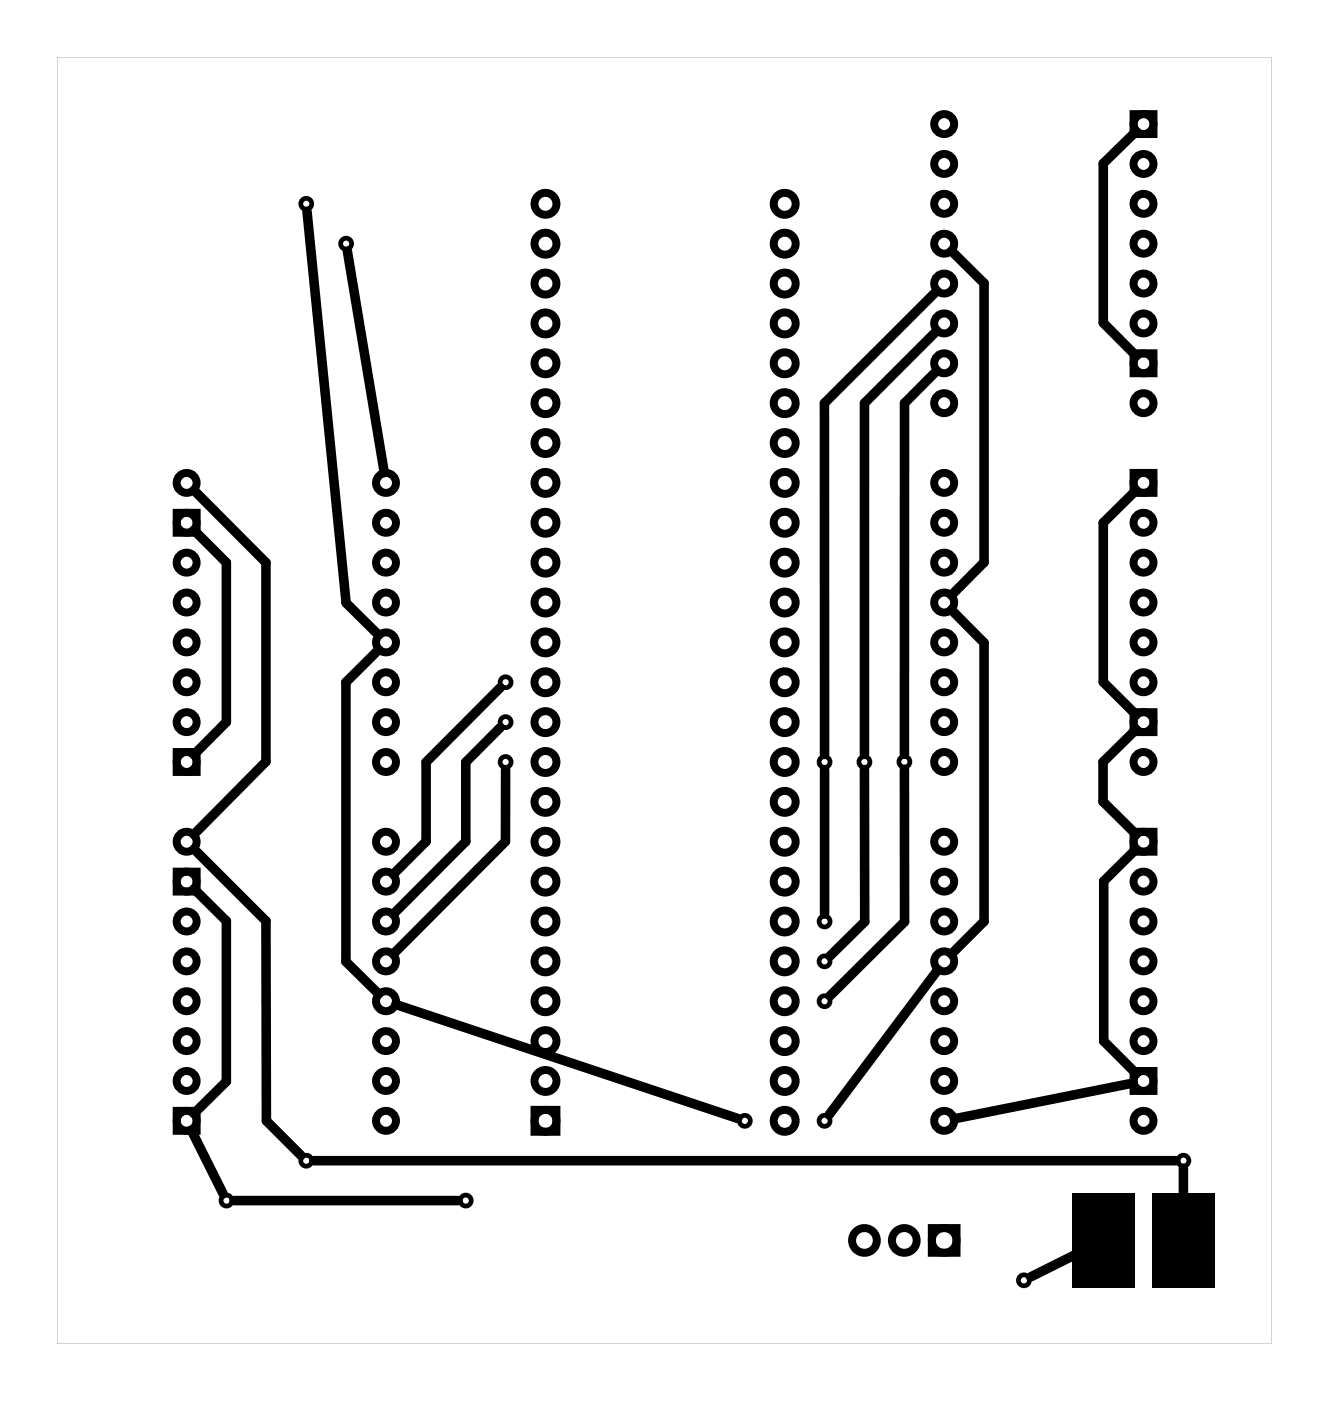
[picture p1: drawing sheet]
<svg xmlns="http://www.w3.org/2000/svg" width="85mm" height="89mm" viewBox="0 0 85 89" stroke-linecap="round" stroke-linejoin="round" font-family="sans-serif">
<g fill="#000">
<path d="M68.3 76h4v6h-4zM73.4 76h4v6h-4z"/>
<path d="M3.6 3.6v82h77.4v-82zM3.6 3.6h77.4v82h-77.4z"/>
</g>
<g fill="none" stroke="#000" stroke-width=".51">
<path d="M72.2 7.3h1.3v1.2h-1.3zM11.3 32.7h1.2v1.2h-1.2zM72.2 22.5h1.3v1.3h-1.3zM72.2 30.1h1.3v1.3h-1.3zM11.3 55.5h1.2v1.3h-1.2zM11.3 47.9h1.2v1.3h-1.2zM72.2 45.4h1.3v1.2h-1.3zM72.2 53h1.3v1.3h-1.3zM11.3 70.8h1.2v1.2h-1.2zM34.1 70.7h1.3v1.4h-1.3zM59.4 78.2h1.5v1.6h-1.5zM72.2 68.2h1.3v1.3h-1.3z"/>
<circle cx="34.8" cy="15.5" r=".7"/>
<circle cx="34.8" cy="13" r=".7"/>
<circle cx="34.8" cy="18.1" r=".7"/>
<circle cx="50" cy="15.5" r=".7"/>
<circle cx="50" cy="13" r=".7"/>
<circle cx="50" cy="18.1" r=".7"/>
<circle cx="60.2" cy="18.1" r=".64"/>
<circle cx="60.2" cy="15.5" r=".64"/>
<circle cx="60.2" cy="7.9" r=".64"/>
<circle cx="60.2" cy="13" r=".64"/>
<circle cx="60.2" cy="10.4" r=".64"/>
<circle cx="72.9" cy="7.9" r=".64"/>
<circle cx="72.9" cy="10.4" r=".64"/>
<circle cx="72.9" cy="15.5" r=".64"/>
<circle cx="72.9" cy="13" r=".64"/>
<circle cx="72.9" cy="18.1" r=".64"/>
<circle cx="11.9" cy="33.3" r=".64"/>
<circle cx="11.9" cy="30.8" r=".64"/>
<circle cx="11.9" cy="38.4" r=".64"/>
<circle cx="11.9" cy="35.8" r=".64"/>
<circle cx="24.6" cy="33.3" r=".64"/>
<circle cx="24.6" cy="38.4" r=".64"/>
<circle cx="24.6" cy="30.8" r=".64"/>
<circle cx="24.6" cy="35.8" r=".64"/>
<circle cx="34.8" cy="35.8" r=".7"/>
<circle cx="34.8" cy="38.4" r=".7"/>
<circle cx="34.8" cy="33.3" r=".7"/>
<circle cx="34.8" cy="30.8" r=".7"/>
<circle cx="34.8" cy="25.7" r=".7"/>
<circle cx="34.8" cy="23.1" r=".7"/>
<circle cx="34.8" cy="20.6" r=".7"/>
<circle cx="34.8" cy="28.2" r=".7"/>
<circle cx="50" cy="38.4" r=".7"/>
<circle cx="50" cy="23.1" r=".7"/>
<circle cx="50" cy="30.8" r=".7"/>
<circle cx="50" cy="20.6" r=".7"/>
<circle cx="50" cy="33.3" r=".7"/>
<circle cx="50" cy="28.2" r=".7"/>
<circle cx="50" cy="25.7" r=".7"/>
<circle cx="50" cy="35.8" r=".7"/>
<circle cx="60.2" cy="20.6" r=".64"/>
<circle cx="60.2" cy="23.1" r=".64"/>
<circle cx="60.2" cy="38.4" r=".64"/>
<circle cx="60.2" cy="30.8" r=".64"/>
<circle cx="60.2" cy="25.7" r=".64"/>
<circle cx="60.2" cy="35.8" r=".64"/>
<circle cx="60.2" cy="33.3" r=".64"/>
<circle cx="72.9" cy="30.8" r=".64"/>
<circle cx="72.9" cy="23.1" r=".64"/>
<circle cx="72.9" cy="35.8" r=".64"/>
<circle cx="72.9" cy="33.3" r=".64"/>
<circle cx="72.9" cy="25.7" r=".64"/>
<circle cx="72.9" cy="20.6" r=".64"/>
<circle cx="72.9" cy="38.4" r=".64"/>
<circle cx="11.9" cy="46" r=".64"/>
<circle cx="11.9" cy="48.5" r=".64"/>
<circle cx="11.9" cy="58.7" r=".64"/>
<circle cx="11.9" cy="40.9" r=".64"/>
<circle cx="11.9" cy="43.5" r=".64"/>
<circle cx="11.9" cy="53.6" r=".64"/>
<circle cx="11.9" cy="56.2" r=".64"/>
<circle cx="24.6" cy="48.5" r=".64"/>
<circle cx="24.6" cy="46" r=".64"/>
<circle cx="24.6" cy="53.6" r=".64"/>
<circle cx="24.6" cy="56.2" r=".64"/>
<circle cx="24.6" cy="58.7" r=".64"/>
<circle cx="24.6" cy="40.9" r=".64"/>
<circle cx="24.6" cy="43.5" r=".64"/>
<circle cx="34.8" cy="58.7" r=".7"/>
<circle cx="34.8" cy="56.2" r=".7"/>
<circle cx="34.8" cy="53.6" r=".7"/>
<circle cx="34.8" cy="51.1" r=".7"/>
<circle cx="34.8" cy="43.5" r=".7"/>
<circle cx="34.8" cy="40.9" r=".7"/>
<circle cx="34.8" cy="48.5" r=".7"/>
<circle cx="34.8" cy="46" r=".7"/>
<circle cx="50" cy="58.7" r=".7"/>
<circle cx="50" cy="53.6" r=".7"/>
<circle cx="50" cy="56.2" r=".7"/>
<circle cx="50" cy="51.1" r=".7"/>
<circle cx="50" cy="43.5" r=".7"/>
<circle cx="50" cy="46" r=".7"/>
<circle cx="50" cy="40.9" r=".7"/>
<circle cx="50" cy="48.5" r=".7"/>
<circle cx="60.2" cy="43.5" r=".64"/>
<circle cx="60.2" cy="56.2" r=".64"/>
<circle cx="60.2" cy="40.9" r=".64"/>
<circle cx="60.2" cy="58.7" r=".64"/>
<circle cx="60.2" cy="53.6" r=".64"/>
<circle cx="60.2" cy="48.5" r=".64"/>
<circle cx="60.2" cy="46" r=".64"/>
<circle cx="72.9" cy="53.6" r=".64"/>
<circle cx="72.9" cy="58.7" r=".64"/>
<circle cx="72.9" cy="56.2" r=".64"/>
<circle cx="72.9" cy="48.5" r=".64"/>
<circle cx="72.9" cy="46" r=".64"/>
<circle cx="72.9" cy="43.5" r=".64"/>
<circle cx="72.9" cy="40.9" r=".64"/>
<circle cx="11.9" cy="63.8" r=".64"/>
<circle cx="11.9" cy="66.3" r=".64"/>
<circle cx="11.9" cy="68.9" r=".64"/>
<circle cx="11.9" cy="61.2" r=".64"/>
<circle cx="11.9" cy="71.4" r=".64"/>
<circle cx="24.6" cy="61.2" r=".64"/>
<circle cx="24.6" cy="63.8" r=".64"/>
<circle cx="24.6" cy="68.9" r=".64"/>
<circle cx="24.6" cy="66.3" r=".64"/>
<circle cx="24.6" cy="71.4" r=".64"/>
<circle cx="34.8" cy="63.8" r=".7"/>
<circle cx="34.8" cy="68.9" r=".7"/>
<circle cx="34.8" cy="66.3" r=".7"/>
<circle cx="34.8" cy="61.2" r=".7"/>
<circle cx="34.8" cy="71.4" r=".7"/>
<circle cx="50" cy="66.3" r=".7"/>
<circle cx="50" cy="63.8" r=".7"/>
<circle cx="50" cy="68.9" r=".7"/>
<circle cx="50" cy="61.2" r=".7"/>
<circle cx="50" cy="71.4" r=".7"/>
<circle cx="55.1" cy="79" r=".79"/>
<circle cx="57.6" cy="79" r=".79"/>
<circle cx="60.2" cy="61.2" r=".64"/>
<circle cx="60.2" cy="66.3" r=".64"/>
<circle cx="60.2" cy="71.4" r=".64"/>
<circle cx="60.2" cy="68.9" r=".64"/>
<circle cx="60.2" cy="63.8" r=".64"/>
<circle cx="60.2" cy="79" r=".79"/>
<circle cx="72.9" cy="71.4" r=".64"/>
<circle cx="72.9" cy="68.9" r=".64"/>
<circle cx="72.9" cy="66.3" r=".64"/>
<circle cx="72.9" cy="63.8" r=".64"/>
<circle cx="72.9" cy="61.2" r=".64"/>
</g>
<g fill="none" stroke="#000" stroke-width=".3">
<circle cx="19.5" cy="13" r=".35"/>
<circle cx="22.1" cy="15.5" r=".35"/>
<circle cx="32.2" cy="48.5" r=".35"/>
<circle cx="32.2" cy="46" r=".35"/>
<circle cx="32.2" cy="43.5" r=".35"/>
<circle cx="52.5" cy="58.7" r=".35"/>
<circle cx="52.5" cy="48.5" r=".35"/>
<circle cx="55.1" cy="48.5" r=".35"/>
<circle cx="57.6" cy="48.5" r=".35"/>
<circle cx="14.4" cy="76.5" r=".35"/>
<circle cx="19.5" cy="73.9" r=".35"/>
<circle cx="29.7" cy="76.5" r=".35"/>
<circle cx="47.5" cy="71.4" r=".35"/>
<circle cx="52.5" cy="63.8" r=".35"/>
<circle cx="52.5" cy="71.4" r=".35"/>
<circle cx="52.5" cy="61.2" r=".35"/>
<circle cx="75.4" cy="73.9" r=".35"/>
<circle cx="65.2" cy="81.6" r=".35"/>
</g>
<g fill="none" stroke="#000" stroke-width=".61">
<path d="M19.6 13.5l2.4 24.9 2.1 2.1M22.1 16l2.4 14.1M59.7 18.5l-7.2 7.2v22.4M60.6 16l2.1 2v17.8l-2.1 2.1M72.4 8.4l-2.1 2v10.2l2.1 2.1M12.4 31.2l4.5 4.6v12.7l-4.5 4.7M12.4 33.8l2 2v10.2l-2 2.1M59.7 21.1l-4.6 4.6v22.4M59.7 23.6l-2.1 2.1v22.3M60.6 38.9l2.1 2v17.8l-2.1 2.1M72.4 31.2l-2.1 2.1v10.2l2.1 2M12.4 54.1l4.5 4.6 .1 12.7 2.2 2.2"/>
<path d="M12.4 56.6l2 2.1v10.2l-2 2M24.1 41.4l-2.1 2.1v17.8l2.1 2M31.9 46.3l-2.2 2.3v5l-4.6 4.6M31.9 43.8l-4.8 4.8v5l-2 2.1M32.2 49v4.6l-7.1 7.2M52.5 49v9.2M55.1 49v9.7l-2.2 2.2M57.6 49v9.7l-4.7 4.7M72.4 46.5l-2.1 2v2.6l2.1 2.1M72.4 54.1l-2.1 2v10.2l2.1 2.1M12.2 72l2 4.1M14.9 76.5h14.3"/>
<path d="M20 73.9h54.9M25.2 64l21.8 7.3M59.8 61.8l-7 9.2M68.5 80l-2.8 1.3M72.2 69l-11.4 2.3M75.4 74.4v1.8"/>
</g>
</svg>
